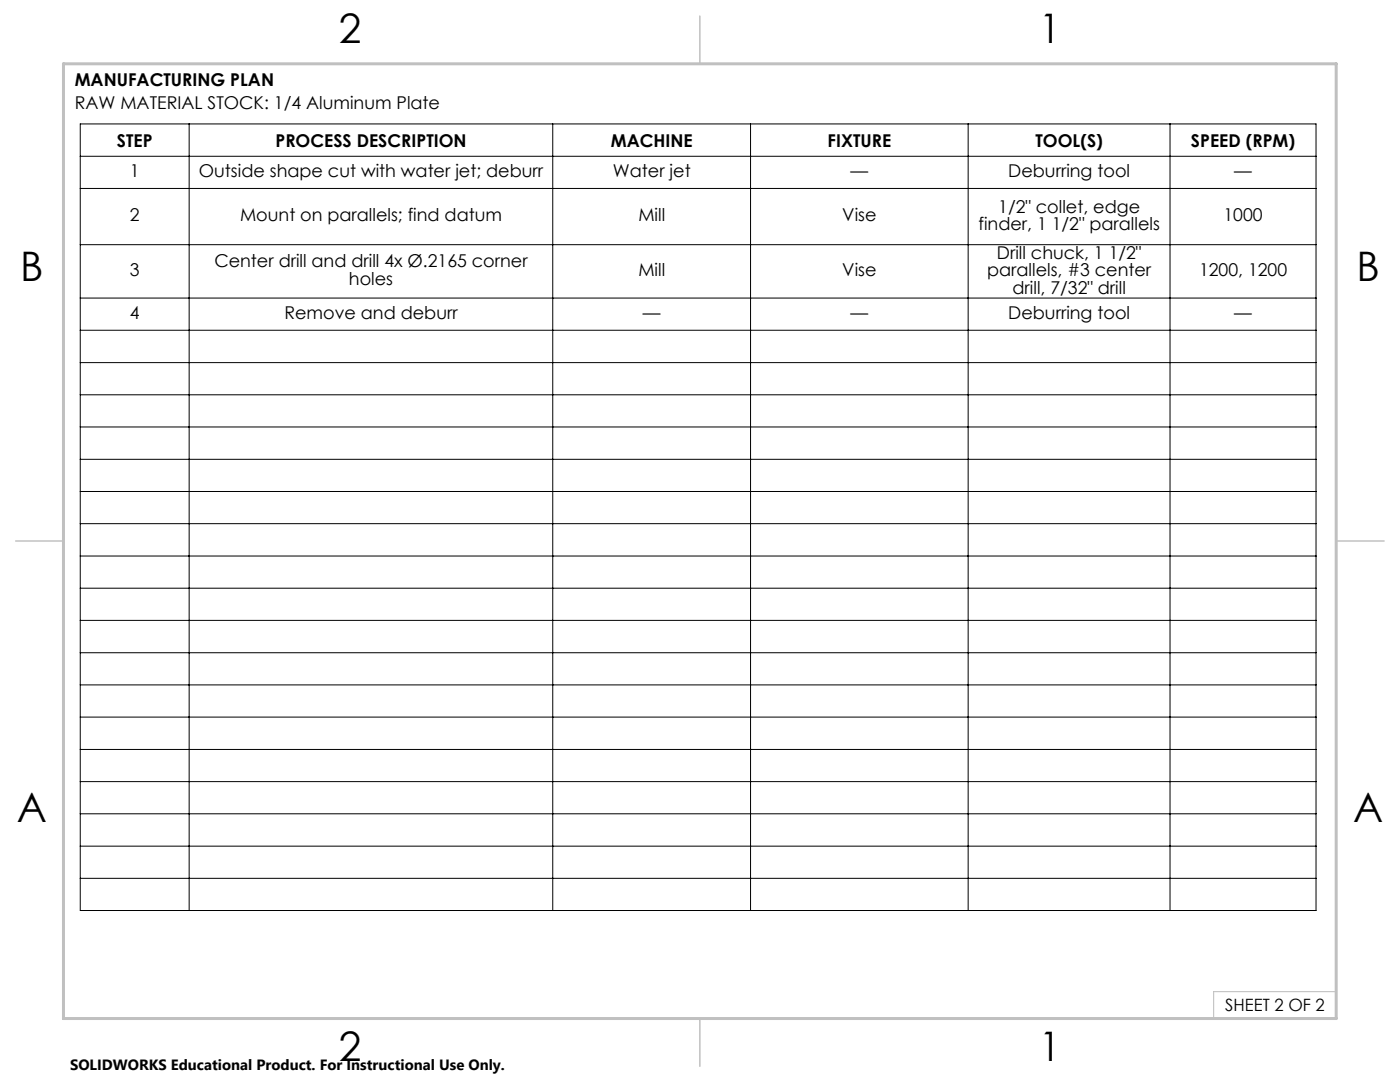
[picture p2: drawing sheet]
<svg xmlns="http://www.w3.org/2000/svg" width="279mm" height="216mm" viewBox="0 0 279 216" stroke-linecap="round" stroke-linejoin="round" font-family="sans-serif">
<defs><g id="words">
<g font-size="8.1">
<text x="67.6" y="8.5">2</text>
<text x="207.3" y="8.5">1</text>
<text x="4" y="56.1">B</text>
<text x="270.7" y="56.1">B</text>
<text x="3.3" y="164.1">A</text>
<text x="270" y="164.1">A</text>
<text x="67.6" y="211.7">2</text>
<text x="207.3" y="211.7">1</text>
</g>
<g font-size="3.5">
<text x="14.9" y="17.2">MANUFACTURING PLAN</text>
<text x="14.9" y="21.7">RAW MATERIAL STOCK: 1/4 Aluminum Plate</text>
<text x="23.3" y="29.3">STEP</text>
<text x="55" y="29.3">PROCESS DESCRIPTION</text>
<text x="121.9" y="29.3">MACHINE</text>
<text x="165.2" y="29.3">FIXTURE</text>
<text x="206.6" y="29.3">TOOL(S)</text>
<text x="237.7" y="29.3">SPEED (RPM)</text>
<text x="25.9" y="35.4">1</text>
<text x="39.7" y="35.4">Outside shape cut with water jet; deburr</text>
<text x="122.3" y="35.4">Water jet</text>
<text x="169.8" y="35.4">—</text>
<text x="201.2" y="35.4">Deburring tool</text>
<text x="246.3" y="35.4">—</text>
<text x="25.9" y="44.2">2</text>
<text x="47.9" y="44.2">Mount on parallels; find datum</text>
<text x="127.4" y="44.2">Mill</text>
<text x="168.1" y="44.2">Vise</text>
<text x="195.3" y="46">finder, 1 1/2&quot; parallels</text>
<text x="199.2" y="42.4">1/2&quot; collet, edge</text>
<text x="244.2" y="44.2">1000</text>
<text x="42.8" y="53.4">Center drill and drill 4x Ø.2165 corner</text>
<text x="199" y="51.6">Drill chuck, 1 1/2&quot;</text>
<text x="25.9" y="55.1">3</text>
<text x="69.6" y="56.9">holes</text>
<text x="127.4" y="55.1">Mill</text>
<text x="168.1" y="55.1">Vise</text>
<text x="197" y="55.1">parallels, #3 center</text>
<text x="202.1" y="58.7">drill, 7/32&quot; drill</text>
<text x="239.3" y="55.1">1200, 1200</text>
<text x="25.9" y="63.7">4</text>
<text x="56.7" y="63.7">Remove and deburr</text>
<text x="128.3" y="63.7">—</text>
<text x="169.8" y="63.7">—</text>
<text x="201.2" y="63.7">Deburring tool</text>
<text x="246.3" y="63.7">—</text>
</g>
<text font-size="3.4" x="244.5" y="201.7">SHEET 2 OF 2</text>
<text font-size="3" x="14" y="213.5">SOLIDWORKS Educational Product. For Instructional Use Only.</text>
</g></defs>
<g fill="none" stroke="#000" stroke-width=".2">
<path d="M16 24.7h246.6v157h-246.6zM16 31.2h246.6M16 37.6h246.6M37.7 24.7v157M110.3 24.7v157M149.8 24.7v157M193.2 24.7v157M233.5 24.7v157M16 48.8h246.6M16 59.5h246.6M16 65.9h246.6M16 72.4h246.6"/>
<path d="M16 78.8h246.6M16 85.2h246.6M16 91.7h246.6M16 98.1h246.6M16 104.5h246.6M16 110.9h246.6M16 117.4h246.6M16 123.8h246.6M16 130.2h246.6M16 136.7h246.6M16 143.1h246.6M16 149.5h246.6"/>
<path d="M16 156h246.6M16 162.4h246.6M16 168.8h246.6M16 175.3h246.6"/>
</g>
<path d="M266.7 153.3v49.9h-240M266.7 197.9h-24.5v5.3" fill="none" stroke="#c0c0c0" stroke-width=".2"/>
<path d="M139.7 3.2v9.5M3.1 107.9h9.6M266.7 107.9h9.5M139.7 203.2v9.6" fill="none" stroke="#c0c0c0" stroke-width=".3"/>
<path d="M12.7 12.7h254v190.5h-254z" fill="none" stroke="#c0c0c0" stroke-width=".6"/>
<use href="#words"/>
</svg>
